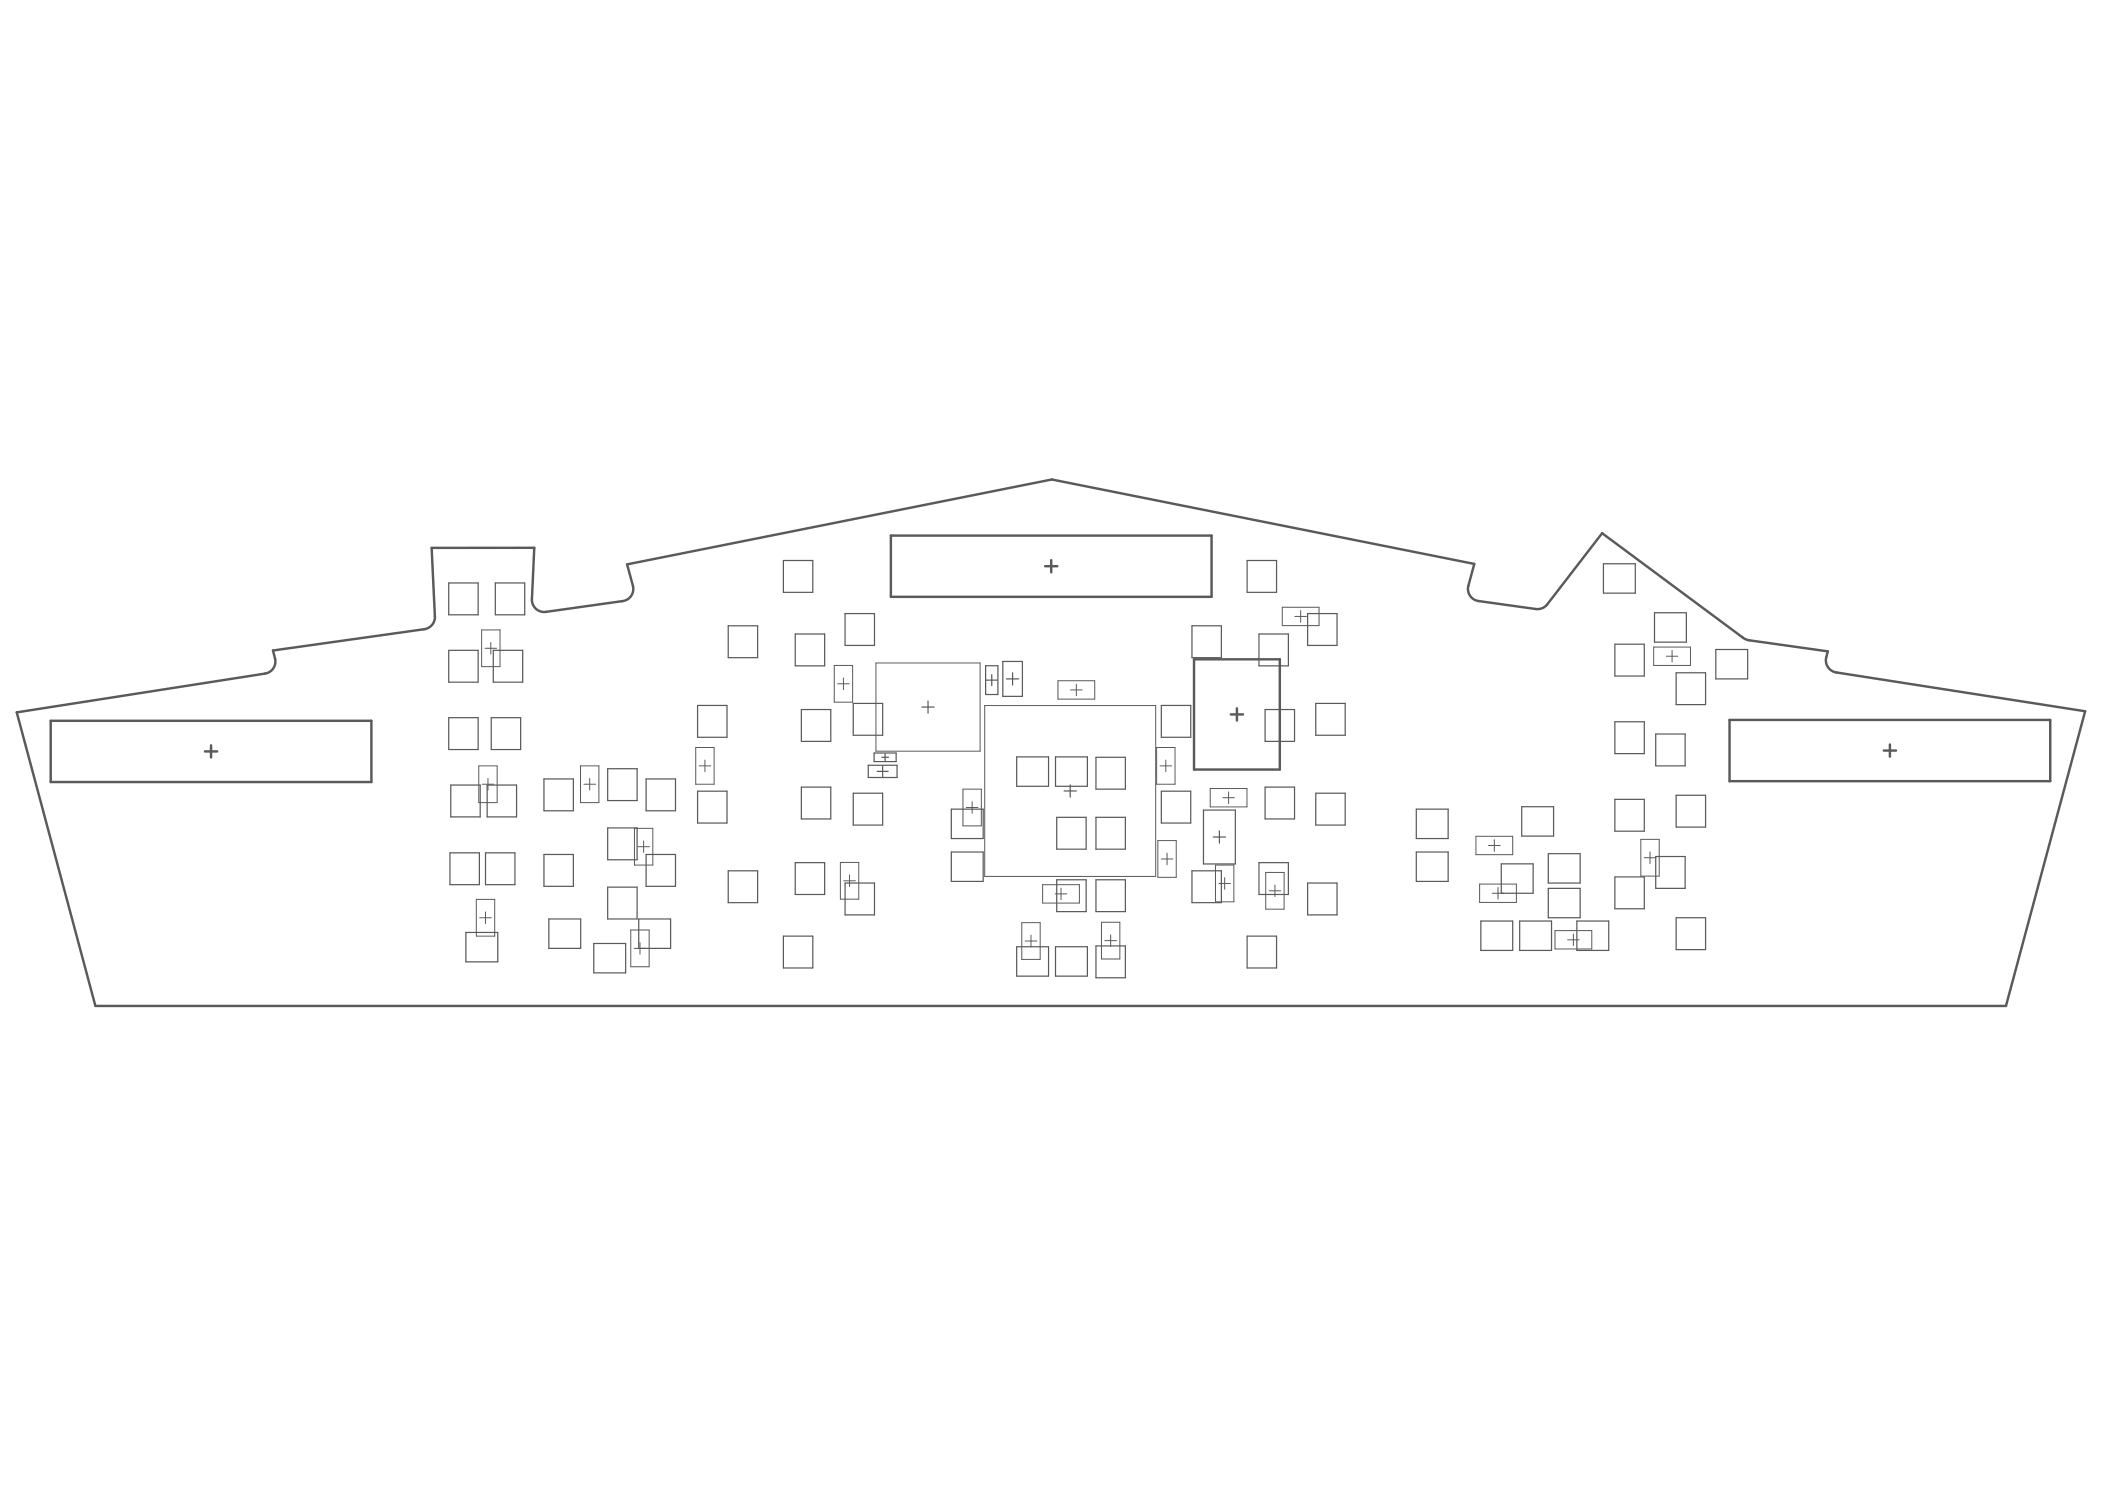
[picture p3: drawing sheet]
<svg xmlns="http://www.w3.org/2000/svg" width="297mm" height="210mm" viewBox="0 0 297 210" stroke-linecap="round" stroke-linejoin="round" font-family="sans-serif">
<g fill="none" stroke="#5a5a5a" stroke-width=".14">
<path d="M68 88.9h2.6v5.1h-2.6zM68.4 91.4h1.7M69.3 90.6v1.7M117.7 93.9h2.6v5.2h-2.6zM118.2 96.5h1.6M119 95.6v1.7M123.6 93.5h14.7v12.5h-14.7zM139 99.5h24.1v24.1h-24.1zM149.3 96h5.2v2.6h-5.2zM151.1 97.3h1.6M151.9 96.5v1.6M180.9 85.7h5.2v2.6h-5.2z"/>
<path d="M182.7 87h1.7M183.5 86.1v1.7M233.4 91.3h5.1v2.6h-5.1zM235.1 92.6h1.7M235.9 91.8v1.6M67.6 108h2.6v5.2h-2.6zM68 110.6h1.7M68.9 109.8v1.6M81.9 108h2.6v5.2h-2.6zM82.4 110.6h1.6M83.2 109.8v1.6M89.5 116.8h2.6v5.2h-2.6z"/>
<path d="M90 119.4h1.6M90.8 118.6v1.7M98.2 105.4h2.6v5.2h-2.6zM98.7 108h1.6M99.5 107.2v1.7M135.9 111.3h2.6v5.2h-2.6zM136.4 113.9h1.6M137.2 113.1v1.6M163.2 105.4h2.6v5.2h-2.6zM163.4 118.6h2.6v5.2h-2.6zM163.7 108h1.6M164.5 107.2v1.7"/>
<path d="M170.8 111.2h5.2v2.6h-5.2zM172.5 112.5h1.7M173.4 111.7v1.7M208.3 118h5.2v2.6h-5.2zM210 119.3h1.7M210.9 118.4v1.7M231.5 118.4h2.6v5.2h-2.6zM67.2 126.9h2.6v5.2h-2.6zM67.7 129.5h1.6M68.5 128.6v1.7M89 131.2h2.6v5.2h-2.6zM89.5 133.8h1.6"/>
<path d="M90.3 133v1.6M118.6 121.7h2.6v5.1h-2.6zM119.1 124.2h1.6M119.9 123.4v1.7M144.2 130.2h2.6v5.1h-2.6zM144.7 132.7h1.6M145.5 131.9v1.7M147.1 124.8h5.2v2.6h-5.2zM148.9 126.1h1.6M149.7 125.3v1.6M155.4 130.1h2.6v5.2h-2.6zM155.9 132.7h1.6"/>
<path d="M156.7 131.9v1.6M163.9 121.2h1.6M164.7 120.3v1.7M171.5 122h2.6v5.2h-2.6zM172 124.6h1.6M172.8 123.8v1.6M178.6 123.1h2.6v5.2h-2.6zM179.1 125.7h1.6M179.9 124.8v1.7M208.8 124.7h5.2v2.6h-5.2zM210.6 126h1.6M211.4 125.2v1.6"/>
<path d="M219.4 131.3h5.2v2.6h-5.2zM221.2 132.6h1.6M222 131.8v1.6M232 121h1.7M232.8 120.2v1.6"/>
</g>
<g fill="none" stroke="#5a5a5a" stroke-width=".17">
<path d="M110.5 79.1h4.2v4.5h-4.2zM176 79.1h4.1v4.5h-4.1zM226.3 79.5h4.5v4.2h-4.5zM63.3 82.2h4.2v4.5h-4.2zM63.3 91.7h4.2v4.5h-4.2zM69.6 91.7h4.2v4.5h-4.2zM69.9 82.2h4.1v4.5h-4.1zM98.4 99.5h4.2v4.5h-4.2zM102.8 88.3h4.1v4.5h-4.1zM112.2 89.4h4.2v4.5h-4.2zM119.2 86.6h4.2v4.4h-4.2zM120.4 99.2h4.2v4.5h-4.2z"/>
<path d="M130.1 99.7h1.7M131 98.9v1.7M139.1 93.9h1.7v4.1h-1.7zM139.2 95.9h1.5M139.9 95.2v1.5M141.5 93.3h2.8v4.9h-2.8zM142 95.8h1.8M142.9 94.9v1.7M163.9 99.5h4.1v4.5h-4.1zM168.2 88.3h4.2v4.5h-4.2zM177.7 89.4h4.1v4.5h-4.1zM184.5 86.6h4.2v4.4h-4.2z"/>
<path d="M185.7 99.2h4.1v4.5h-4.1zM227.9 90.9h4.1v4.5h-4.1zM233.5 86.4h4.5v4.2h-4.5zM236.5 94.9h4.2v4.5h-4.2zM242.1 91.6h4.5v4.2h-4.5zM63.3 101.2h4.2v4.5h-4.2zM63.6 110.7h4.2v4.5h-4.2zM68.7 110.7h4.2v4.5h-4.2zM69.3 101.2h4.2v4.5h-4.2zM76.8 109.9h4.1v4.5h-4.1zM85.8 108.4h4.1v4.5h-4.1zM85.8 116.8h4.1v4.5h-4.1z"/>
<path d="M91.2 109.9h4.1v4.5h-4.1zM98.4 111.6h4.2v4.5h-4.2zM113.1 100.1h4.1v4.5h-4.1zM113.1 111h4.1v4.5h-4.1zM120.4 111.9h4.2v4.5h-4.2zM122.5 108h4.1v1.7h-4.1zM123.3 106.2h3.2v1.2h-3.2zM123.8 108.8h1.5M124.4 106.8h1M124.6 108v1.6M124.9 106.4v.9M134.2 114.1h4.5v4.2h-4.5z"/>
<path d="M143.5 106.8h4.5v4.1h-4.5zM148.9 106.8h4.5v4.1h-4.5zM149.1 115.3h4.2v4.5h-4.2zM150.2 111.6h1.7M151 110.7v1.7M154.7 106.8h4.1v4.5h-4.1zM154.7 115.3h4.1v4.5h-4.1zM163.9 111.6h4.1v4.5h-4.1zM169.8 114.3h4.5v7.6h-4.5zM171.2 118.1h1.7M172.1 117.2v1.7M178.5 100.1h4.2v4.5h-4.2z"/>
<path d="M178.5 111h4.2v4.5h-4.2zM185.7 111.9h4.1v4.5h-4.1zM199.9 114.1h4.5v4.2h-4.5zM214.7 113.8h4.5v4.1h-4.5zM227.9 101.8h4.1v4.5h-4.1zM227.9 112.8h4.1v4.5h-4.1zM233.6 103.5h4.2v4.5h-4.2zM236.5 112.2h4.2v4.5h-4.2zM63.5 120.3h4.1v4.5h-4.1zM65.7 131.5h4.5v4.2h-4.5zM68.5 120.3h4.2v4.5h-4.2zM76.8 120.5h4.1v4.5h-4.1z"/>
<path d="M77.4 129.6h4.5v4.2h-4.5zM83.8 133.1h4.5v4.1h-4.5zM85.8 125.1h4.1v4.5h-4.1zM90.1 129.6h4.5v4.2h-4.5zM91.2 120.5h4.1v4.5h-4.1zM102.8 122.8h4.1v4.5h-4.1zM110.5 132.1h4.2v4.4h-4.2zM112.2 121.7h4.2v4.5h-4.2zM119.2 124.6h4.2v4.5h-4.2zM134.2 120.2h4.5v4.1h-4.5zM143.5 133.6h4.5v4.1h-4.5zM148.9 133.6h4.5v4.1h-4.5z"/>
<path d="M149.1 124.1h4.2v4.5h-4.2zM154.7 124.1h4.1v4.5h-4.1zM154.7 133.4h4.1v4.5h-4.1zM168.2 122.8h4.2v4.5h-4.2zM176 132.1h4.1v4.4h-4.1zM177.7 121.7h4.1v4.5h-4.1zM184.5 124.6h4.2v4.5h-4.2zM199.9 120.2h4.5v4.1h-4.5zM209 129.9h4.5v4.2h-4.5zM211.8 121.9h4.5v4.1h-4.5zM214.4 129.9h4.5v4.2h-4.5zM218.5 120.4h4.5v4.2h-4.5z"/>
<path d="M218.5 125.3h4.5v4.2h-4.5zM222.5 129.9h4.5v4.2h-4.5zM227.9 123.7h4.1v4.5h-4.1zM233.6 120.8h4.2v4.5h-4.2zM236.5 129.5h4.2v4.5h-4.2z"/>
</g>
<g fill="none" stroke="#5a5a5a" stroke-width=".34">
<path d="M125.7 75.6h45.3v8.6h-45.3zM147.5 79.9h1.7M148.3 79v1.7M168.5 93h12.1v15.6h-12.1zM174.5 99.9v1.7M2.4 100.5l35-5.5a1.73 1.73 0 0 0 1.4-2.1l-.3-1.1 21.3-3a1.73 1.73 0 0 0 1.6-1.9l-.5-9.6h14.5l-.3 7.2a1.73 1.73 0 0 0 2 1.8l10.7-1.5a1.73 1.73 0 0 0 1.5-2.1l-.8-3.1 59.9-12 59.6 11.9-.8 3.1a1.73 1.73 0 0 0 1.5 2.2l8 1.1a1.73 1.73 0 0 0 1.6-.6l7.8-10.1 20.1 14.9 .6 .2 11.1 1.6-.2 .8a1.73 1.73 0 0 0 1.5 2.2l35 5.4-11.1 41.6h-269.6zM7.2 101.7h45.2v8.6h-45.2zM28.9 106h1.7M29.8 105.1v1.8M173.7 100.8h1.7M244.1 101.6h45.2v8.6h-45.2zM265.8 105.9h1.8"/>
<path d="M266.7 105v1.7"/>
</g>
</svg>
